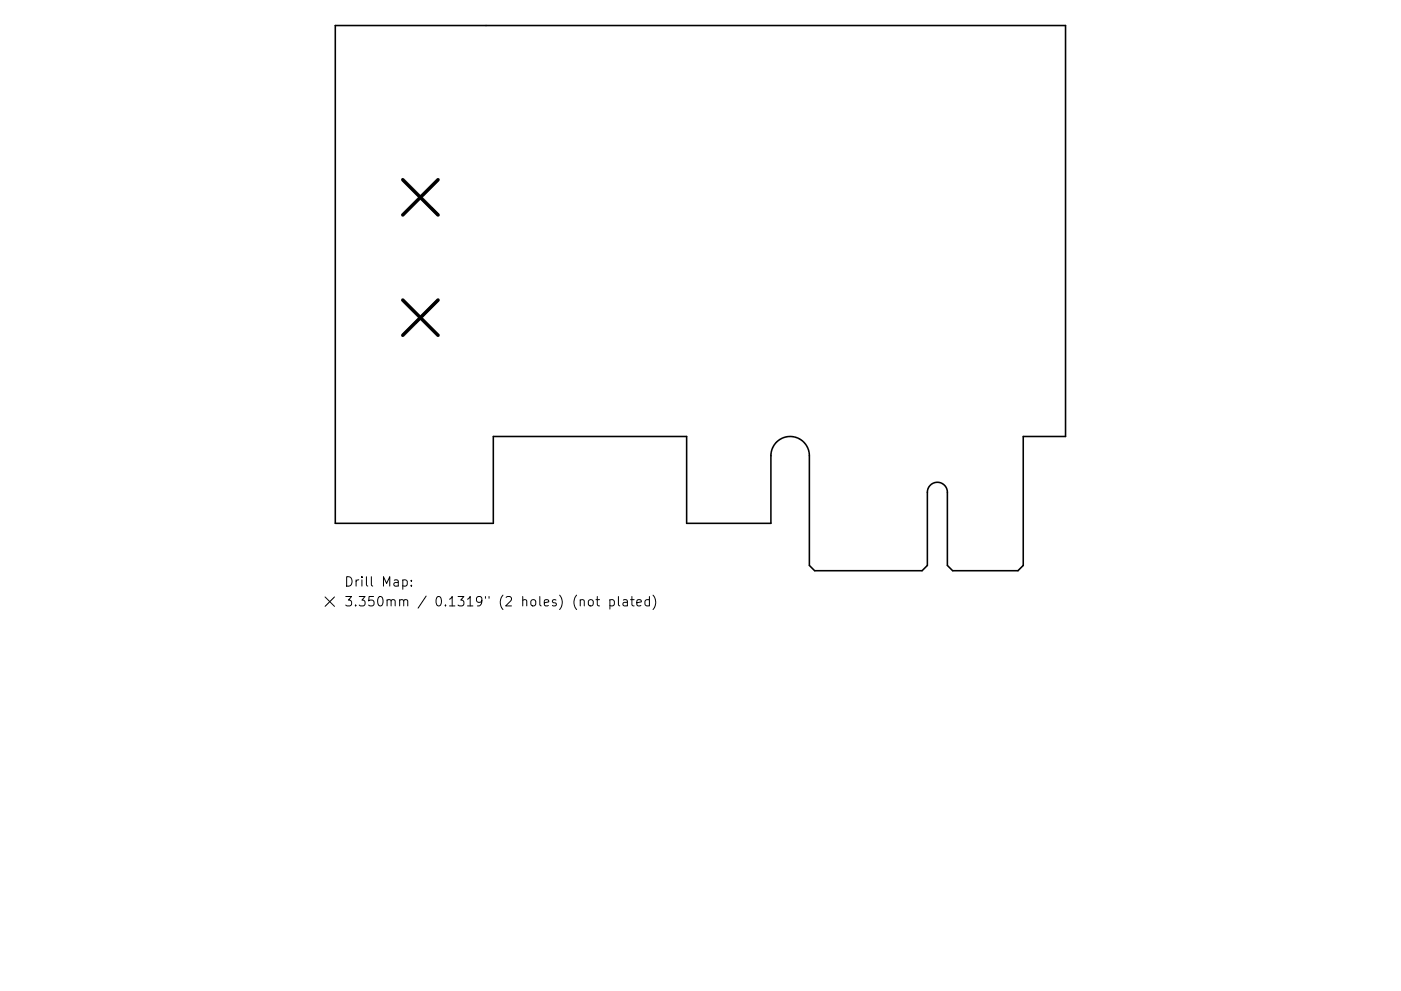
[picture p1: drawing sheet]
<svg xmlns="http://www.w3.org/2000/svg" width="297mm" height="210mm" viewBox="0 0 297 210" stroke-linecap="round" stroke-linejoin="round" font-family="sans-serif">
<defs><g id="words">
<g font-size="2.8">
<text x="72.9" y="124.5">Drill Map:</text>
<text x="72.9" y="128.7">3.350mm / 0.1319&quot; (2 holes) (not plated)</text>
</g>
</g></defs>
<path d="M71.1 5.4h154.8v87.2h-9v27.4l-1.1 1.1h-13.8l-1.1-1.1v-15.6a2.12 2.12 0 0 0-2.2-2.1 2.12 2.12 0 0 0-2.1 2.1v15.6l-1.1 1.1h-22.8l-1.1-1.1v-23.3a4.1 4.1 0 0 0-4.1-4.1 4.1 4.1 0 0 0-4.1 4.1v14.3h-17.8v-18.4h-41v18.4h-33.5z" fill="none" stroke="#000" stroke-width=".34"/>
<path d="M85.4 38.1l7.5 7.5M92.9 38.1l-7.5 7.5M85.4 63.7l7.5 7.4M92.9 63.7l-7.5 7.4" fill="none" stroke="#000" stroke-width=".75"/>
<g fill="none" stroke="#000" stroke-width=".21">
<path d="M68.9 126.7l2 2M70.9 126.7l-2 2M85.4 123.1l.6-.1 .4 .4v.6l-.2 .3h-.8M87.2 124.2v.2M87.2 123.1v.2M123 127.4l.3-.2 .5 .1 .1 1.3M124.8 127.4l.3-.2a.54 .54 0 0 1 .7 .4v.6a.54 .54 0 0 1-.5 .4 .54 .54 0 0 1-.6-.4zM126.4 127.2h.7M126.6 126.6v1.7l.1 .2 .4 .1M129.3 127.3l.6-.1 .4 .4v.6l-.2 .3h-.8M129.3 127.2v2M131.1 126.6v1.7l.3 .3"/>
<path d="M132.2 127.3h.7l.1 1.3M133 127.7l-.6 .1a.39 .39 0 0 0-.3 .4 .39 .39 0 0 0 .3 .4l.6-.1M133.7 127.2h.7M134 126.6v1.7l.1 .2 .3 .1M135 127.9l1-.2-.1-.4-.6-.1-.3 .3 .1 1h.8M137.7 127.3l-.6-.1-.4 .4v.6l.2 .3h.8M137.7 126.6v2M138.4 126.3a2.29 2.29 0 0 1 0 3"/>
</g>
<use href="#words"/>
</svg>
